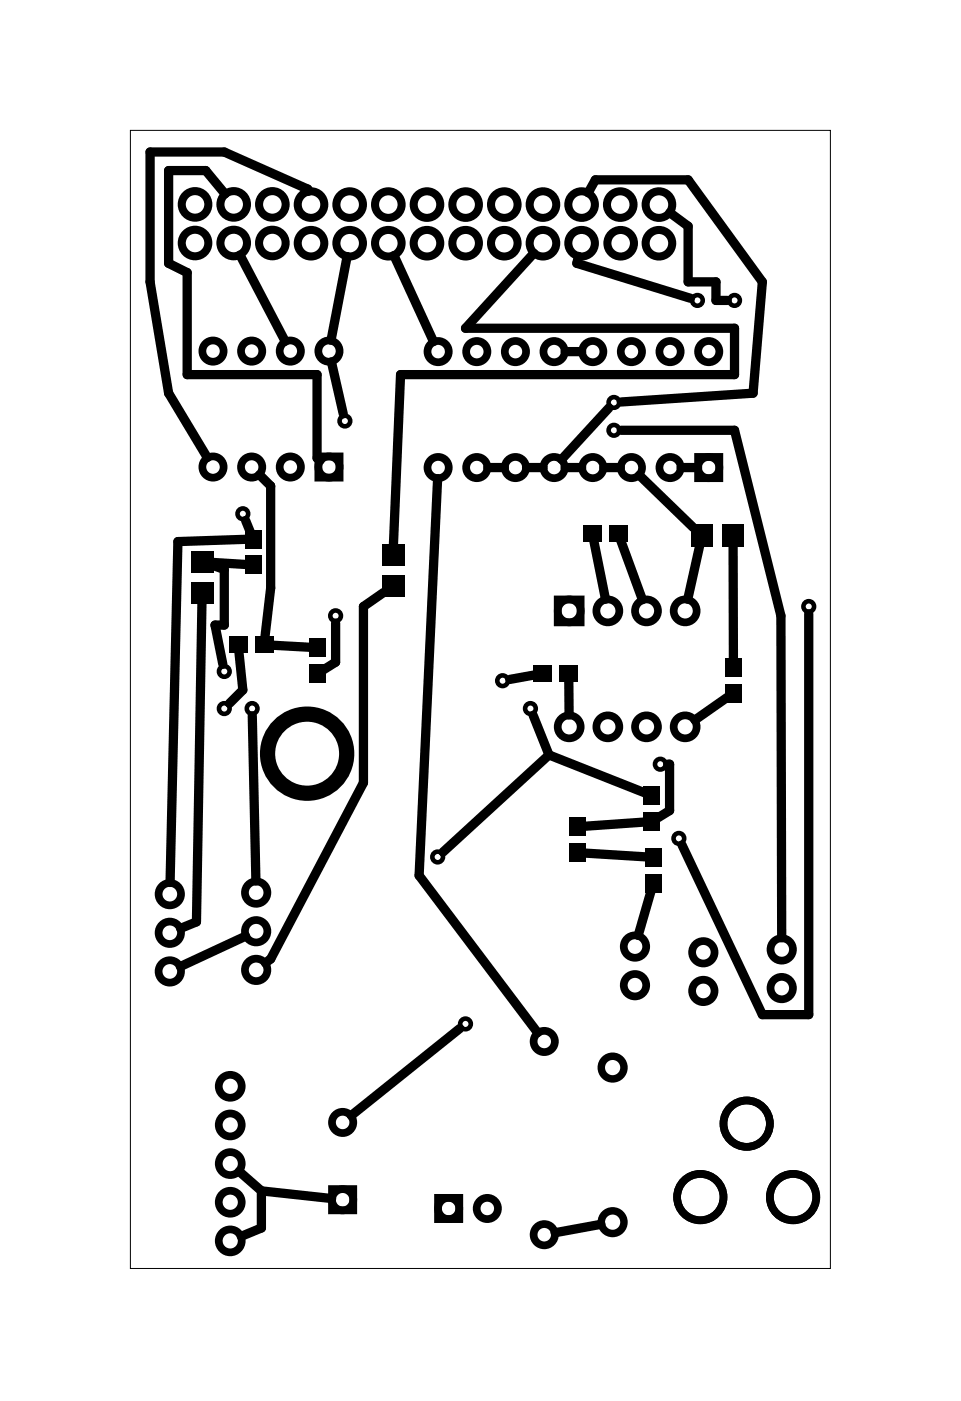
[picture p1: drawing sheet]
<svg xmlns="http://www.w3.org/2000/svg" width="63mm" height="92mm" viewBox="0 0 63 92" stroke-linecap="round" stroke-linejoin="round" font-family="sans-serif">
<path d="M8.6 8.6h46v74.8h-46z" fill="none" stroke="#000" stroke-width=".07"/>
<g fill="none" stroke="#000" stroke-width=".51">
<path d="M20.9 30h1.4v1.4h-1.4zM36.6 39.4h1.6v1.5h-1.6zM45.9 30h1.4v1.4h-1.4zM21.8 78.1h1.4v1.4h-1.4zM28.8 78.7h1.4v1.4h-1.4z"/>
<circle cx="14" cy="30.7" r=".7"/>
<circle cx="14" cy="23.1" r=".7"/>
<circle cx="16.5" cy="30.7" r=".7"/>
<circle cx="16.5" cy="23.1" r=".7"/>
<circle cx="19.1" cy="30.7" r=".7"/>
<circle cx="19.1" cy="23.1" r=".7"/>
<circle cx="21.6" cy="30.7" r=".7"/>
<circle cx="21.6" cy="23.1" r=".7"/>
<circle cx="28.8" cy="30.7" r=".7"/>
<circle cx="28.8" cy="23.1" r=".7"/>
<circle cx="31.3" cy="30.7" r=".7"/>
<circle cx="31.3" cy="23.1" r=".7"/>
<circle cx="33.9" cy="30.7" r=".7"/>
<circle cx="33.9" cy="23.1" r=".7"/>
<circle cx="36.4" cy="30.7" r=".7"/>
<circle cx="36.4" cy="23.1" r=".7"/>
<circle cx="38.9" cy="30.7" r=".7"/>
<circle cx="38.9" cy="23.1" r=".7"/>
<circle cx="41.5" cy="30.7" r=".7"/>
<circle cx="41.5" cy="23.1" r=".7"/>
<circle cx="44" cy="30.7" r=".7"/>
<circle cx="44" cy="23.1" r=".7"/>
<circle cx="46.6" cy="30.7" r=".7"/>
<circle cx="46.6" cy="23.1" r=".7"/>
<circle cx="11.2" cy="58.8" r=".74"/>
<circle cx="16.8" cy="58.7" r=".74"/>
<circle cx="37.4" cy="47.8" r=".75"/>
<circle cx="37.4" cy="40.1" r=".75"/>
<circle cx="39.9" cy="47.8" r=".75"/>
<circle cx="39.9" cy="40.1" r=".75"/>
<circle cx="42.5" cy="47.8" r=".75"/>
<circle cx="42.5" cy="40.1" r=".75"/>
<circle cx="45" cy="47.8" r=".75"/>
<circle cx="45" cy="40.1" r=".75"/>
<circle cx="11.2" cy="61.3" r=".74"/>
<circle cx="11.2" cy="63.8" r=".74"/>
<circle cx="15.1" cy="73.9" r=".75"/>
<circle cx="15.1" cy="71.4" r=".75"/>
<circle cx="15.1" cy="76.5" r=".75"/>
<circle cx="15.1" cy="79" r=".75"/>
<circle cx="16.8" cy="63.7" r=".74"/>
<circle cx="16.8" cy="61.2" r=".74"/>
<circle cx="22.5" cy="78.8" r=".7"/>
<circle cx="22.5" cy="73.8" r=".7"/>
<circle cx="29.5" cy="79.4" r=".7"/>
<circle cx="32" cy="79.4" r=".7"/>
<circle cx="35.8" cy="68.4" r=".7"/>
<circle cx="41.7" cy="62.2" r=".74"/>
<circle cx="41.7" cy="64.7" r=".74"/>
<circle cx="46" cy="78.7" r="1.52"/>
<circle cx="46.2" cy="62.6" r=".74"/>
<circle cx="46.2" cy="65.1" r=".74"/>
<circle cx="49.1" cy="73.8" r="1.52"/>
<circle cx="51.4" cy="62.4" r=".74"/>
<circle cx="51.4" cy="64.9" r=".74"/>
<circle cx="52.1" cy="78.7" r="1.52"/>
<circle cx="15.1" cy="81.6" r=".75"/>
<circle cx="35.8" cy="81.1" r=".7"/>
</g>
<g fill="#000">
<path d="M12.5 38.3h1.5v1.4h-1.5zM12.5 36.2h1.5v1.4h-1.5zM16.1 34.8h1.1v1.2h-1.1zM16.1 36.5h1.1v1.2h-1.1zM25.1 37.8h1.5v1.4h-1.5zM25.1 35.8h1.5v1.4h-1.5zM38.3 34.5h1.2v1.1h-1.2zM40 34.5h1.2v1.1h-1.2zM45.4 34.5h1.4v1.5h-1.4zM47.5 34.5h1.4v1.5h-1.4zM15.1 41.8h1.2v1.1h-1.2zM16.8 41.8h1.2v1.1h-1.2z"/>
<path d="M20.3 43.7h1.1v1.2h-1.1zM20.3 42h1.1v1.2h-1.1zM35.1 43.7h1.2v1.1h-1.2zM36.8 43.7h1.2v1.1h-1.2zM37.4 53.7h1.1v1.2h-1.1zM37.4 55.4h1.1v1.2h-1.1zM42.3 51.7h1.1v1.2h-1.1zM42.3 53.4h1.1v1.2h-1.1zM42.4 55.7h1.1v1.2h-1.1zM42.4 57.4h1.1v1.2h-1.1zM47.6 44.9h1.1v1.2h-1.1zM47.6 43.2h1.1v1.2h-1.1z"/>
</g>
<g fill="none" stroke="#000" stroke-width=".3">
<circle cx="45.8" cy="19.7" r=".35"/>
<circle cx="48.3" cy="19.7" r=".35"/>
<circle cx="16" cy="33.8" r=".35"/>
<circle cx="22.7" cy="27.7" r=".35"/>
<circle cx="40.3" cy="28.3" r=".35"/>
<circle cx="40.3" cy="26.4" r=".35"/>
<circle cx="53.1" cy="39.9" r=".35"/>
<circle cx="14.7" cy="44.1" r=".35"/>
<circle cx="14.7" cy="46.6" r=".35"/>
<circle cx="16.6" cy="46.6" r=".35"/>
<circle cx="22.1" cy="40.5" r=".35"/>
<circle cx="28.8" cy="56.3" r=".35"/>
<circle cx="33" cy="44.7" r=".35"/>
<circle cx="34.9" cy="46.6" r=".35"/>
<circle cx="43.4" cy="50.2" r=".35"/>
<circle cx="44.6" cy="55.1" r=".35"/>
<circle cx="30.6" cy="67.3" r=".35"/>
</g>
<circle cx="20.2" cy="49.5" r="2.6" fill="none" stroke="#000" stroke-width="1" stroke-linecap="butt"/>
<g fill="none" stroke="#000" stroke-width=".49">
<circle cx="40.3" cy="70.2" r=".75"/>
<circle cx="40.3" cy="80.3" r=".75"/>
</g>
<g fill="none" stroke="#000" stroke-width=".53">
<circle cx="12.8" cy="16" r=".87"/>
<circle cx="12.8" cy="13.4" r=".87"/>
<circle cx="15.4" cy="16" r=".87"/>
<circle cx="15.4" cy="13.4" r=".87"/>
<circle cx="17.9" cy="16" r=".87"/>
<circle cx="17.9" cy="13.4" r=".87"/>
<circle cx="20.4" cy="16" r=".87"/>
<circle cx="20.4" cy="13.4" r=".87"/>
<circle cx="23" cy="16" r=".87"/>
<circle cx="23" cy="13.4" r=".87"/>
<circle cx="25.5" cy="16" r=".87"/>
<circle cx="25.5" cy="13.4" r=".87"/>
<circle cx="28.1" cy="13.4" r=".87"/>
<circle cx="28.1" cy="16" r=".87"/>
<circle cx="30.6" cy="13.4" r=".87"/>
<circle cx="30.6" cy="16" r=".87"/>
<circle cx="33.1" cy="16" r=".87"/>
<circle cx="33.1" cy="13.4" r=".87"/>
<circle cx="35.7" cy="16" r=".87"/>
<circle cx="35.7" cy="13.4" r=".87"/>
<circle cx="38.2" cy="16" r=".87"/>
<circle cx="38.2" cy="13.4" r=".87"/>
<circle cx="40.8" cy="13.4" r=".87"/>
<circle cx="40.8" cy="16" r=".87"/>
<circle cx="43.3" cy="13.4" r=".87"/>
<circle cx="43.3" cy="16" r=".87"/>
</g>
<g fill="none" stroke="#000" stroke-width=".61">
<path d="M14.8 12.7l-1.3-1.5h-2.4v6.1l1.2 .6v6.7h8.5v5.5l.2 .2M15.8 16.8l2.9 5.6M20.3 12.6l-.1-.2-5.5-2.4h-4.8v8.5l1.2 7.3 2.5 4.3M22.8 16.9l-1 5.5M25.9 16.8l2.6 5.6M35.1 16.6l-4.5 5h17.7v3h-22l-.5 11.3M38 16.9l-.1 .4 7.5 2.3M38.7 12.7l.4-.9h6.1l4.9 6.7-.6 7.3-8.7 .6M44 14l1.2 .9v3.6h1.8v1.2h.8M13.3 39.5l-.4 21.1-1 .4M13.9 37l2.3 .1M13.9 37.1l.8 .3v3.7h-.6l.5 2.6"/>
<path d="M16.1 34.2l.3 .8M16.2 35.4l-4.5 .2-.5 22.4M17.1 31.2l.7 .7v6.7l-.4 3.4M21.8 23.8l.8 3.4M25.2 38.9l-1.3 1v11.5l-6.1 11.6-.4 .3M28.8 31.5l-1.3 26 7.8 10.4M32.1 30.7h1M34.6 30.7h1.1M37.1 30.7h1.1M37.1 23.1h1.1M39 35.5l.8 3.9M39.7 30.7h1.1"/>
<path d="M40 26.8l-3.1 3.4M40.8 35.5l1.4 3.9M40.8 28.3h7.5l3 12.2 .1 21.1M42 31.2l3.6 3.5M44.8 30.7h1M46 35.8l-.8 3.6M48.2 35.8v7.6M15.7 42.8l.3 2.5-.9 .9M16.6 47l.2 10.9M17.8 42.4l2.7 .1M22.1 41v2.5l-.8 .5M35 47l1.1 2.6"/>
<path d="M35.2 44.3l-1.7 .4M36.1 49.6l6.3 2.5M36.1 49.6l-7 6.4M37.4 44.7v2.3M38.4 56.1l4.1 .2M42.4 54l-4 .3M42.8 58.5l-.9 3M43.9 50.2h.1v3.1l-.8 .4M47.8 45.8l-2.1 1.5M53.1 40.3v26.4h-3l-5.3-11.2M15.7 77l1.5 1.3M16.1 61.5l-4.2 2"/>
<path d="M17.2 78.3v2.4l-1.3 .6M17.2 78.3l4.6 .5M30.2 67.6l-7.1 5.7M39.5 80.5l-3 .5"/>
</g>
</svg>
